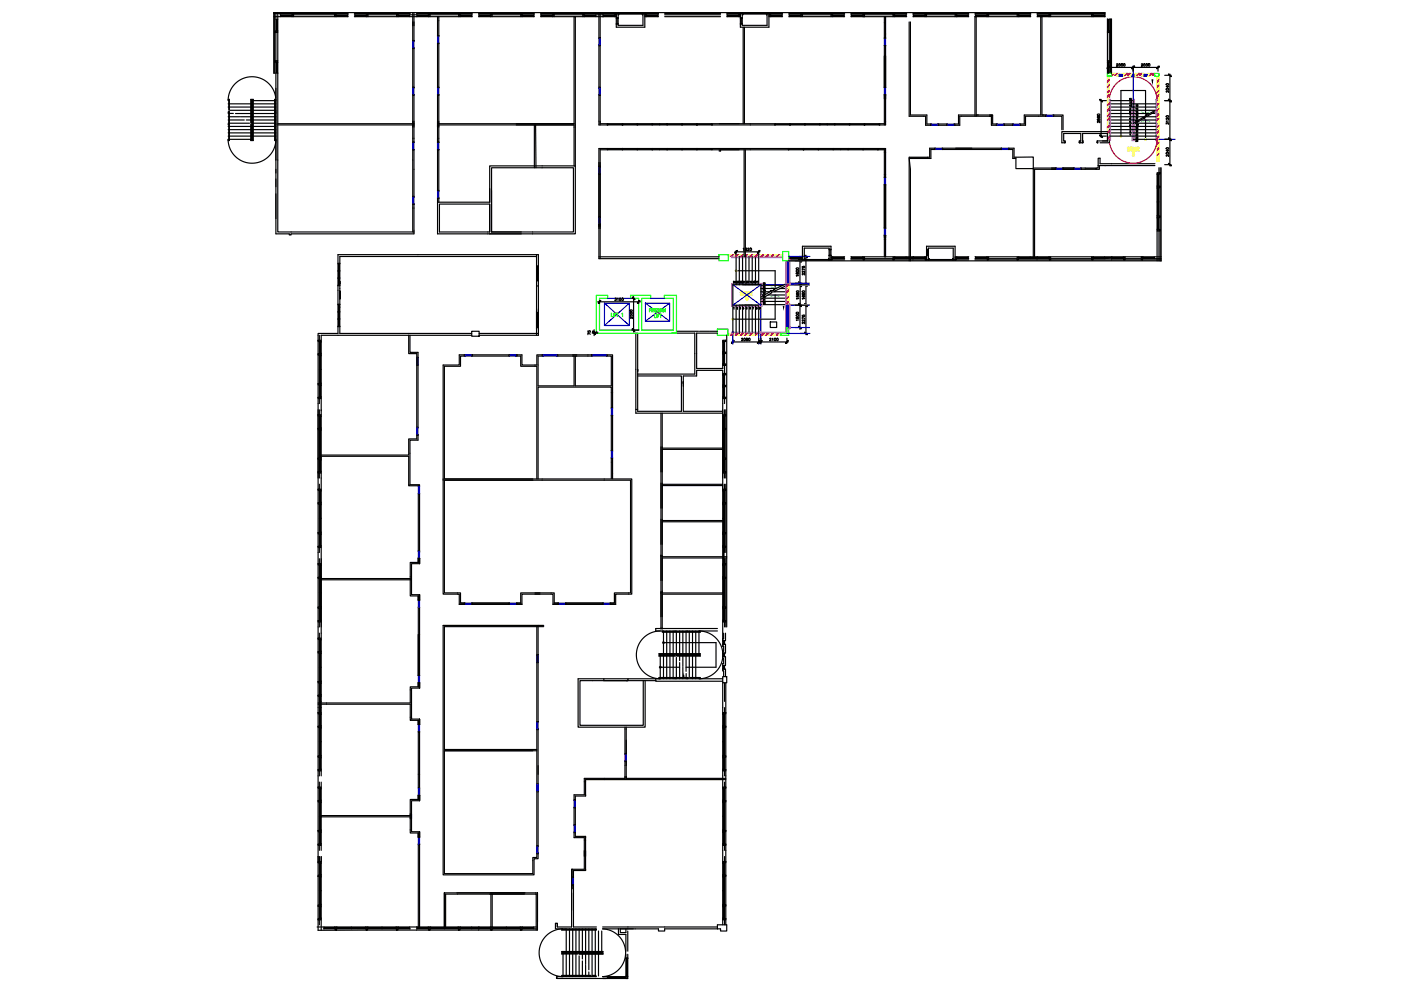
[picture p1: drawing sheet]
<svg xmlns="http://www.w3.org/2000/svg" width="297mm" height="210mm" viewBox="0 0 297 210" stroke-linecap="round" stroke-linejoin="round" font-family="sans-serif">
<defs><g id="words">
<text font-size="3.5" fill="#ff0" x="154.5" y="61.4">24</text>
<g font-size="3.1">
<text x="238.5" y="29.3">2</text>
<text x="238.5" y="27.2">5</text>
<text x="159.1" y="61.4" transform="rotate(-90 159.1 61.4)">21</text>
<text x="159.8" y="61.4" transform="rotate(-90 159.8 61.4)">20</text>
<text x="160.9" y="64.2">12</text>
<text x="160.9" y="62.8">14</text>
<text x="160.9" y="65.6">10</text>
<text x="161.2" y="61.4" transform="rotate(-90 161.2 61.4)">18</text>
<text x="155.2" y="66.7">2</text>
<text x="158" y="66.7">6</text>
</g>
<g font-size="3.1" fill="#ff0">
<text x="239.9" y="30.7">23</text>
<text x="242.4" y="31.4" transform="rotate(-90 242.4 31.4)">24</text>
</g>
<text font-size="2.6" x="240.9" y="23.3" transform="rotate(-90 240.9 23.3)">11</text>
</g></defs>
<!-- layer: LINE -->
<g fill="none" stroke="#000" stroke-width=".25">
<path d="M58 2.7h176.3M58 2.7v12.9M87.5 10.2h.3v.1h-.3zM87.5 8.6h.3v.1h-.3zM87.5 18.5h.3v.1h-.3zM92.8 18.5h.2v.1h-.2zM92.8 9.1h.2v.2h-.2zM92.8 7.5h.2v.2h-.2zM92.8 3.5h.2M127 18.5h.2v.1h-.2zM127 9.6h.2v.1h-.2zM127 8h.2v.1h-.2z"/>
<path d="M187.5 18.5h.3v.1h-.3zM187.5 9.6h.3v.1h-.3zM187.5 8h.3v.1h-.3zM235.7 4v11.6M246.9 16h1.4M247.6 18.2v.4l-.4-.3h.6M247.8 19.2v.4l-.4-.4-.2 .3 .2 .1M248 15.7v19.5M87.5 31.7h.3v.1h-.3zM87.5 30.1h.3v.1h-.3zM87.5 20h.3v.2h-.3zM92.8 20h.2v.2h-.2z"/>
<path d="M92.8 31.7h.2v.1h-.2zM92.8 30.1h.2v.1h-.2zM127 36.8h.2v.1h-.2zM127 35.2h.2v.2h-.2zM127 20h.2v.2h-.2zM128.8 31.5h.1v.3h-.1zM128.8 26.2h.1v.3h-.1zM128.9 31.6h3M128.9 31.8h3M128.9 31.5h3M128.9 26.4h3M128.9 26.2h3"/>
<path d="M128.9 26.5h3M131.9 31.5h.1v.3h-.1zM131.9 26.2h.1v.3h-.1zM132 31.6h3.1M132 31.8h3.1M132 31.5h3.1M132 26.4h3.1M132 26.2h3.1M132 26.5h3.1M135.1 31.5h.1v.3h-.1zM135.1 26.2h.1v.3h-.1zM135.2 31.6h3"/>
<path d="M135.2 31.8h3M135.2 31.5h3M135.2 26.4h3M135.2 26.2h3M135.2 26.5h3M138.2 31.5h.2v.3h-.2zM138.2 26.2h.2v.3h-.2zM138.4 31.6h3M138.4 31.8h3M138.4 31.5h3M138.4 26.4h3M138.4 26.2h3"/>
<path d="M138.4 26.5h3M141.4 31.5h.1v.3h-.1zM141.4 26.2h.1v.3h-.1zM141.5 31.6h3M141.5 31.8h3M141.5 31.5h3M141.5 26.4h3M141.5 26.2h3M141.5 26.5h3M144.5 31.5h.2v.3h-.2zM144.5 26.2h.2v.3h-.2zM144.7 31.6h3"/>
<path d="M144.7 31.8h3M144.7 31.5h3M144.7 26.4h3M144.7 26.2h14.4M144.7 26.5h3M147.7 31.5h.1v.3h-.1zM147.7 26.2h.1v.3h-.1zM147.8 31.6h3.1M147.8 31.8h3.1M147.8 31.5h3.1M147.8 26.4h3.1M147.8 26.5h3.1"/>
<path d="M150.9 31.5h.1v.3h-.1zM150.9 26.2h.1v.3h-.1zM164.3 26.2h.1v.3h-.1zM164.4 26.4h3M164.4 26.2h3M164.4 26.5h3M167.1 31.5h.2v.3h-.2zM167.3 31.6h3M167.3 31.8h3M167.3 31.5h3M167.4 26.2h.2v.3h-.2zM167.6 26.4h3"/>
<path d="M167.6 26.2h3M167.6 26.5h3M170.3 31.5h.1v.3h-.1zM170.4 31.6h3.1M170.4 31.8h3.1M170.4 31.5h3.1M170.6 26.2h.1v.3h-.1zM170.7 26.4h3M170.7 26.2h3M170.7 26.5h3M173.5 31.5h.1v.3h-.1zM173.6 31.6h3"/>
<path d="M173.6 31.8h3M173.6 31.5h3M173.7 26.2h.2v.3h-.2zM173.9 26.4h3M173.9 26.2h3M173.9 26.5h3M176.6 31.5h.1v.3h-.1zM176.7 31.6h3.1M176.7 31.8h3.1M176.7 31.5h3.1M176.9 26.2h.1v.3h-.1zM177 26.4h3.1"/>
<path d="M177 26.2h3.1M177 26.5h3.1M179.8 31.5h.1v.3h-.1zM179.9 31.6h3M179.9 31.8h3M179.9 31.5h3M180.1 26.2h.1v.3h-.1zM180.2 26.4h3M180.2 26.2h3M180.2 26.5h3M182.9 31.5h.2v.3h-.2zM183.1 31.6h3"/>
<path d="M183.1 31.8h3M183.1 31.5h3M183.2 26.2h.2v.3h-.2zM183.4 26.4h3M183.4 26.2h3M183.4 26.5h3M186.2 31.5h-.1l.1 .3M186.4 26.2h.1v.3h-.1zM187.5 39.1h.3v.2h-.3zM187.5 37.5h.3v.2h-.3zM187.5 20h.3v.2h-.3zM187.8 31.5h-1.6v.3h1.3"/>
<path d="M197.3 26.3h.1v.3h-.1zM198.2 31.4h.1v.3h-.1zM198.9 26.3h.1v.3h-.1zM199.7 31.4h.2v.3h-.2zM200.7 26.3h.2v.3h-.2zM202.3 26.3h.1v.3h-.1zM211.2 26.3h.2v.3h-.2zM212.2 31.4h.2v.3h-.2zM212.8 26.3h.2v.3h-.2zM213.8 31.4h.1v.3h-.1zM214.7 26.3h.1v.3h-.1zM216.2 26.3h.2v.3h-.2z"/>
<path d="M221.7 24.4h.1v.2h-.1zM223.3 24.4h.1v.2h-.1zM223.7 35.6h.2v.3h-.2zM225.3 35.6h.2v.3h-.2zM227.6 35.6h.1v.3h-.1zM229.2 35.6h.1v.3h-.1zM232.7 25.2v.3l.2-.1a.18 .18 0 0 1 .1-.2 .18 .18 0 0 1 .2 .2l-.2 .1zM232.7 24.7a.23 .23 0 0 0 .2 .3 .23 .23 0 0 0 .2-.3 .16 .16 0 0 0-.2 .1 .16 .16 0 0 0 .1 .2M233.2 25.7v.3l-.4-.3-.1 .2 .1 .1M233.2 21.3h1.4M233.2 28.9h1.4M233.5 21.1v8"/>
<path d="M234.8 29.8v.1M246.2 35.6v19.8M246.9 29.5h1.4M246.9 21.3h1.4M246.9 34.9h1.4M247.2 26.3v-.3l.3 .2a.18 .18 0 0 1 .2-.1 .18 .18 0 0 1 0 .3M247.6 31.8v.4l-.4-.3h.6M247.8 25.7h-.6l.2 .1M247.8 25v.4l-.4-.4-.2 .2 .2 .1M247.8 32.8v.4l-.4-.4-.2 .2 .2 .1M87.5 41.6h.3v.2h-.3zM87.5 43.2h.3v.1h-.3z"/>
<path d="M87.8 44.1v4.8M92.8 40.4h.2v.1h-.2zM92.8 42h.2v.1h-.2zM127 46h.2v.1h-.2zM127 47.5h.2v.2h-.2zM167.2 55.3h79M187.5 48.3h.3v.1h-.3zM187.5 49.8h.3v.2h-.3zM88.4 77.3h.2v.2h-.2zM88.4 75.8h.2v.1h-.2zM98.4 75.2h.2v.3h-.2zM100 75.2h.1v.3h-.1z"/>
<path d="M107.9 75.2h.1v.3h-.1zM109.5 75.2h.1v.3h-.1zM115 75.2h.1v.3h-.1zM118.1 75.2h.2v.3h-.2zM125.4 75.2h.2v.3h-.2zM128.6 75.2h.1v.3h-.1zM148.3 70.2h2.1M154.1 71.1v61.8M88.4 90.6h.2v.1h-.2zM88.4 92.1h.2v.2h-.2zM129.6 97.1h.3v.1h-.3zM129.6 95.5h.3v.1h-.3z"/>
<path d="M129.6 86.4h.3v.2h-.3zM129.6 88h.3v.1h-.3zM134.8 84.6v2.1M88.7 103h.3v.1h-.3zM88.7 104.6h.3v.1h-.3zM88.7 116.7h.3v.2h-.3zM88.7 118.3h.3v.2h-.3zM88.7 128.7h.3v.2h-.3zM88.7 127.1h.3v.2h-.3zM98.4 127.9h.2v.2h-.2zM100 127.9h.1v.2h-.1zM107.9 127.9h.1v.2h-.1z"/>
<path d="M109.5 127.9h.1v.2h-.1zM113.8 138.8h.3v.1h-.3zM118.3 127.9h.1v.2h-.1zM119.9 127.9h.1v.2h-.1zM127.8 127.9h.1v.2h-.1zM129.3 127.9h.2v.2h-.2zM88.7 155.1h.3v.1h-.3zM88.7 153.5h.3v.2h-.3zM88.7 143.1h.3v.2h-.3zM88.7 144.7h.3v.1h-.3zM113.8 140.4h.3v.1h-.3zM113.8 154.6h.3v.1h-.3z"/>
<path d="M113.8 153h.3v.1h-.3zM122.6 143.9v10.3h14.2v-9.9M125.7 144.3h-2.7v9.5h13.4v-9.5M128 143.9v.4h5.1M132.5 159.8h.3v.1h-.3zM88.7 179h.3v.1h-.3zM88.7 177.4h.3v.1h-.3zM88.7 167h.3v.1h-.3zM88.7 168.6h.3v.1h-.3zM113.8 179.3h.3v.1h-.3zM113.8 166.2h.3v.1h-.3zM113.8 167.7h.3v.2h-.3z"/>
<path d="M121.7 169.6h.3v.1h-.3zM121.7 171.2h.3v.1h-.3zM121.7 174.8h.3v.2h-.3zM121.7 176.4h.3v.1h-.3zM132.5 161.3h.3v.2h-.3zM113.8 180.9h.3v.1h-.3zM121.3 186h.3v.1h-.3zM121.3 187.5h.3v.2h-.3z"/>
<circle cx="247.5" cy="18.9" r=".24"/>
<circle cx="247.5" cy="17.9" r=".24"/>
<circle cx="232.9" cy="24.3" r=".24"/>
<circle cx="247.5" cy="32.5" r=".24"/>
<circle cx="247.5" cy="31.5" r=".24"/>
<circle cx="247.5" cy="24.7" r=".24"/>
</g>
<g fill="none" stroke="#f00" stroke-width=".25">
<path d="M87.6 8.7v1.5M87.6 18.6v1.4M92.9 7.7v1.4M92.9 18.6v1.4M127.1 8.1v1.5M127.1 18.6v1.4M187.6 8.1v1.5M187.6 18.6v1.4M87.6 30.2v1.5M92.9 30.2v1.5M127.1 35.4v1.4M187.6 37.7v1.4"/>
<path d="M197.4 26.4h1.5M198.3 31.6h1.4M200.9 26.4h1.4M211.4 26.4h1.4M212.4 31.6h1.4M214.8 26.4h1.4M221.8 24.5h1.5M223.9 35.8h1.4M227.7 35.8h1.5M87.6 41.8v1.4M92.9 40.5v1.5M127.1 46.1v1.4"/>
<path d="M187.6 48.4v1.4M88.5 75.9v1.4M98.6 75.4h1.4M108 75.4h1.5M115.1 75.4h3M125.6 75.4h3M88.5 90.7v1.4M129.7 86.6v1.4M129.7 95.6v1.5M88.8 103.1v1.5M88.8 116.9v1.4M88.8 127.3v1.4"/>
<path d="M98.6 128h1.4M108 128h1.5M114 138.9v1.5M118.4 128h1.5M127.9 128h1.4M88.8 143.3v1.4M88.8 153.7v1.4M114 153.1v1.5M132.6 159.9v1.4M88.8 167.1v1.5M88.8 177.5v1.5M114 166.3v1.4"/>
<path d="M114 179.4v1.5M121.8 169.7v1.5M121.8 175v1.4M121.5 186.1v1.4"/>
</g>
<g fill="none" stroke="#00f" stroke-width=".25">
<path d="M87.5 8.7v1.5M87.5 18.6v1.4M87.8 8.7v1.5M87.8 18.6v1.4M92.8 7.7v1.4M92.8 18.6v1.4M93 7.7v1.4M93 18.6v1.4M127 8.1v1.5M127 18.6v1.4M127.2 8.1v1.5M127.2 18.6v1.4"/>
<path d="M187.5 8.1v1.5M187.5 18.6v1.4M187.8 8.1v1.5M187.8 18.6v1.4M87.5 30.2v1.5M87.8 30.2v1.5M92.8 30.2v1.5M93 30.2v1.5M127 35.4v1.4M127.2 35.4v1.4M187.5 37.7v1.4M187.8 37.7v1.4"/>
<path d="M197.4 26.3h1.5M197.4 26.6h1.5M198.3 31.4h1.4M198.3 31.7h1.4M200.9 26.3h1.4M200.9 26.6h1.4M211.4 26.3h1.4M211.4 26.6h1.4M212.4 31.4h1.4M212.4 31.7h1.4M214.8 26.3h1.4M214.8 26.6h1.4"/>
<path d="M221.8 24.4h1.5M221.8 24.6h1.5M223.9 35.6h1.4M223.9 35.9h1.4M227.7 35.6h1.5M227.7 35.9h1.5M87.5 41.8v1.4M87.8 41.8v1.4M92.8 40.5v1.5M93 40.5v1.5M127 46.1v1.4M127.2 46.1v1.4"/>
<path d="M187.5 48.4v1.4M187.8 48.4v1.4M88.4 75.9v1.4M88.6 75.9v1.4M98.6 75.5h1.4M98.6 75.2h1.4M108 75.5h1.5M108 75.2h1.5M115.1 75.5h3M115.1 75.2h3M125.6 75.5h3M125.6 75.2h3"/>
<path d="M88.4 90.7v1.4M88.6 90.7v1.4M129.6 86.6v1.4M129.6 95.6v1.5M129.9 86.6v1.4M129.9 95.6v1.5M88.7 103.1v1.5M88.7 116.9v1.4M89 103.1v1.5M89 116.9v1.4M88.7 127.3v1.4M89 127.3v1.4"/>
<path d="M98.6 127.9h1.4M98.6 128.1h1.4M108 127.9h1.5M108 128.1h1.5M113.8 138.9v1.5M114.1 138.9v1.5M118.4 127.9h1.5M118.4 128.1h1.5M127.9 127.9h1.4M127.9 128.1h1.4M88.7 143.3v1.4M88.7 153.7v1.4"/>
<path d="M89 143.3v1.4M89 153.7v1.4M113.8 153.1v1.5M114.1 153.1v1.5M132.5 159.9v1.4M132.8 159.9v1.4M88.7 167.1v1.5M88.7 177.5v1.5M89 167.1v1.5M89 177.5v1.5M113.8 166.3v1.4M113.8 179.4v1.5"/>
<path d="M114.1 166.3v1.4M114.1 179.4v1.5M121.7 169.7v1.5M121.7 175v1.4M122 169.7v1.5M122 175v1.4M121.3 186.1v1.4M121.6 186.1v1.4"/>
</g>
<!-- layer: WALL -->
<g fill="none" stroke="#000" stroke-width=".25">
<path d="M58.2 6.6h.7v.3h-.7zM58.2 12.9h.7v.2h-.7zM58.5 15.6v34h2.8v.2h.4v-.2h26.1v-.4h-28.9v-33.6M58.5 6.9v6M58.9 6.9v6M62 2.9h.2v.6h-.2zM70.9 2.9h.3v.6h-.3zM77.8 2.9h.2v.6h-.2zM84.1 2.9h.3v.6h-.3zM90.9 2.9h.3v.6h-.3zM97.2 2.9h.3v.6h-.3zM104.1 2.9h.2v.6h-.2z"/>
<path d="M110.4 2.9h.3v.6h-.3zM117.2 2.9h.3v.6h-.3zM123.6 2.9h.2v.6h-.2zM130.4 2.9h.3v.6h-.3zM130.7 5.1h.4v.3h5.2v-2.5h.4v2.9h-6zM130.7 2.9h.4v.9h-.4zM131.1 2.9h.1v.2h-.1zM136.2 2.9h.1v.2h-.1zM136.7 2.9h.3v.6h-.3zM156.7 2.9h.3v.6h-.3zM157 5.1h.4v.3h5.2v-2.5h.4v2.9h-6zM157 2.9h.4v.9h-.4z"/>
<path d="M157.4 2.9h.1v.2h-.1zM162.5 2.9h.1v.2h-.1zM163 2.9h.3v.6h-.3zM169.9 2.9h.2v.6h-.2zM176.2 2.9h.2v.6h-.2zM183 2.9h.3v.6h-.3zM189.3 2.9h.3v.6h-.3zM196.2 2.9h.2v.6h-.2zM202.5 2.9h.3v.6h-.3zM209.3 2.9h.3v.6h-.3zM215.7 2.9h.2v.6h-.2zM222.5 2.9h.3v.6h-.3z"/>
<path d="M222.8 3.1h8.6M222.8 3.5h8.6M231.4 2.9h.3v.6h-.3zM234.8 6.6h.7v.3h-.7zM234.8 12.9h.7v.2h-.7zM234.8 6.9v6M235.2 6.9v6M58.5 35.9v.8M58.5 37.9v1.7M103.8 40v2.9M104.2 35.6h17.4v13.6h-17.4zM229.1 30.3h.1"/>
<path d="M234.8 27.9h-9.7v2.4h.7v-.4h-.3v-1.6h3.6v1.6h-.2v.4h.6v-2h5.3v1.6h-2.1v.4h.1M235.2 29.2v1.1h-2M244.9 34.7h-11.7v-1.1h-.4v1.5h12.1M245.3 39.5h.7v.3h-.7zM245.3 36.6h.7v.3h-.7zM245.7 35.6v1M58.5 41.1v5.3M71.7 54h42.4v2.4M92.8 42.9h11v-7.7h18.2v14.4h-29.2zM93.2 43.3h10.6v5.9h-10.6zM103.8 43.3v5.9M104.2 40.4v8.8h6.3"/>
<path d="M113.8 54.4h-41.7l-.1 1.4h-.3M113.8 54v2.4M127 54.8h25.4M127 54.4h25.4M169.9 54.4h.2v.7h-.2zM170.1 52.2h6.1v.7h-.4v-.3h-5.3v2.5h-.4zM170.5 54.8h.2v.3h-.2zM175.7 54.8h.1v.3h-.1zM175.8 54.2h.4v.9h-.4zM176.2 54.4h.2v.7h-.2zM183 54.4h.3v.7h-.3zM189.3 54.4h.3v.7h-.3z"/>
<path d="M196.2 54.4h.2v.7h-.2zM196.4 52.2h6.1v2.9h-.4v-2.5h-5.3v.3h-.4zM196.4 54.2h.4v.9h-.4zM196.8 54.8h.2v.3h-.2zM202 54.8h.1v.3h-.1zM202.5 54.4h.3v.7h-.3zM209.3 54.4h.3v.7h-.3zM215.7 54.4h.2v.7h-.2zM222.5 54.4h.3v.7h-.3zM231.4 54.4h.3v.7h-.3zM238.3 54.4h.3v.7h-.3zM242 54.4h.2v.7h-.2z"/>
<path d="M245.3 48.7h.7v.3h-.7zM245.3 45.8h.7v.3h-.7zM245.3 49v6.3M245.7 49v6.3M67.4 75h.7v.3h-.7zM67.4 72.1h.7v.3h-.7zM67.7 71.1v1M68.6 70.7h3.1v-1.4h.3v1.4h28M71.7 60.6h.3v3.9h-.3zM100 71.1h-31.9v1M101.6 70.7h12.5M101.6 71.1h12.6l-.1-11.6h-.3v11.6"/>
<path d="M113.8 60.6h.3M113.8 69.4h.3M134.8 70.6v13.8M135.2 78.7v-.4v.4M135.2 70.6v16.6h9.3v-7.5h-9.3M142.5 70.6h4.8v8.7h-12.1M143.4 70.2h4.7M150.5 70.2h1.6M152.1 70.6h-4.4v7.5h5.5v-.6M153.2 72.1h.7v.3h-.7zM153.2 79.2h.7v.2h-.7zM153.2 77.2h.7v.3h-.7z"/>
<path d="M153.2 74.7h.7v.2h-.7zM153.2 79.2v-.7h-5.5v1.2h-2.8v7.5h8.3M153.6 77.5v1.7M67.4 90.8h.7v.3h-.7zM67.4 87.9h.7v.3h-.7zM67.4 97.1h.7v.3h-.7zM67.4 84.2h.7v.3h-.7zM67.4 81.4h.7v.2h-.7zM67.7 84.5v1.1M67.7 86.9v1M68.1 84.5v3.4M135.2 86.8h-.4v.8h18.4"/>
<path d="M144.9 81.3v-.4v.4M153.2 90.8h.7v.3h-.7zM153.2 87.9h.7v.3h-.7zM153.2 97.1h.7v.3h-.7zM153.2 84.2h.7v.3h-.7zM153.2 81.7h.7v.3h-.7zM153.2 84.5v1.1M153.2 86.9v1M153.6 84.5v1.1M153.6 86.9v1M67.4 119.5h.7v.3h-.7zM67.4 115.8h.7v.3h-.7z"/>
<path d="M67.4 106.6h.7v.3h-.7zM67.4 103.7h.7v.3h-.7zM67.4 112.9h.7v.3h-.7zM67.4 100h.7v.3h-.7zM67.7 100.3v1.1M67.7 102.7v1M67.7 116.1v1M67.7 118.5v1M68.1 100.3v3.4M68.1 116.1v19.2M153.2 119.5h.7v.3h-.7zM153.2 115.8h.7v.3h-.7z"/>
<path d="M153.2 106.6h.7v.3h-.7zM153.2 103.7h.7v.3h-.7zM153.2 112.9h.7v.3h-.7zM153.2 100h.7v.3h-.7zM153.2 100.3v1.1M153.2 102.7v1M153.2 116.1v3.4M153.6 100.3v1.1M153.6 102.7v1M153.6 116.1v1M153.6 118.5v1M67.4 131.6h.7v.3h-.7z"/>
<path d="M67.4 122.4h.7v.3h-.7zM67.4 128.7h.7v.3h-.7zM67.4 138.2h.7v.3h-.7zM67.4 135.3h.7v.3h-.7zM67.7 131.9v1M67.7 134.2v1.1M153.2 131.6h.7v.3h-.7zM153.2 122.4h.7v.3h-.7zM153.2 128.7h.7v.3h-.7zM153.2 139.2h.6v1.9h-.6v-.4h.2v-1.1h-.2zM153.2 136.6h.6v1.9h-.6v-.4h.2v-1.1h-.2zM153.2 131.9v3.9h.6v-1.6"/>
<path d="M153.4 134.2v1.2h-.2M153.6 131.9v1M67.4 154h.7v.2h-.7zM67.4 151.1h.7v.3h-.7zM67.4 147.4h.7v.3h-.7zM67.4 144.5h.7v.3h-.7zM67.7 147.7v3.4M68.1 147.7v1M68.1 150v1.1M132.8 144.3h6.2M133.2 143.9h5.8M153.2 154h.7v.2h-.7z"/>
<path d="M153.2 151.1h.7v.3h-.7zM153.2 144.8v6.3M153.4 143.5v-1.2h-.2v-.4h.6v1.6M153.6 144.8v3.9M153.6 150v1.1M67.4 179h.7v.2h-.7zM67.4 169.8h.7v.2h-.7zM67.4 166.9h.7v.2h-.7zM67.4 176.1h.7v.2h-.7zM67.4 163.2h.7v.3h-.7zM67.4 160.3h.7v.3h-.7zM67.7 163.5v1"/>
<path d="M67.7 165.8v1.1M67.7 179.2v1.1M68.1 163.5v1M68.1 165.8v1.1M68.1 179.2v1.1M153.2 179h.7v.2h-.7zM153.2 169.8h.7v.2h-.7zM153.2 166.9h.7v.2h-.7zM153.2 176.1h.7v.2h-.7zM153.2 163.2h.7v.3h-.7zM153.2 160.3h.7v.3h-.7zM153.2 163.5v3.4"/>
<path d="M153.2 179.2v3.5M153.6 163.5v1M153.6 165.8v1.1M153.6 179.2v1.1M67.4 182.7h.7v.2h-.7zM67.4 191.9h.7v.2h-.7zM67.4 194.8h.7v.2h-.7zM67.4 185.6h.7v.2h-.7zM67.7 181.6v1.1M67.7 195v1.1M68.1 181.6v1.1M68.1 195v2.2"/>
<path d="M71.1 196.5h.2v.7h-.2zM77.6 196.5h.3v.7h-.3zM84.1 196.5h.3v.7h-.3zM90.9 196.5h.3v.7h-.3zM97 189.3h14.2M97.2 196.5h.3v.7h-.3zM104.1 196.5h.2v.7h-.2zM110.4 196.5h.3v.7h-.3zM117.8 195.8v1.1h8.7M117.8 195.8h.4v.7M121.2 184.3v12.2h-3v-.7h-.4M121.2 189.3v3.7"/>
<path d="M121.6 188.5v8h4.9M127.8 196.9h3.3v1.2h1.6v3.6M127.8 196.5h24.3M132.7 196.9v.8h-1.2v-.8h2.8M133.1 197.4v4.3M134.7 196.9h4.9v.5h1.3v-.5h11.2M153.2 194.8h.7v.2h-.7zM153.2 185.6h.7v.2h-.7zM153.2 182.7h.7v.2h-.7zM153.2 191.9h.7v.2h-.7zM153.2 195v1.1M153.6 181.6v1.1"/>
<path d="M153.6 195v1.1M126.5 207.1h-8.4v.4h10.7v-.4h-1M132.7 202.3v.8h.4v-.8"/>
</g>
<!-- layer: WIN -->
<g fill="none" stroke="#000" stroke-width=".25">
<path d="M58 3.5h4M58.5 4.1h.4M58.5 6.5h.4M58.5 2.7v3.9M58.5 13.1v2.5M58.5 13.3h.4M58.5 15.4h.4M58.9 2.7v3.9M58.9 13.1v2.5M59.4 3.1h2.6M59.5 3.1v.4M61.9 3.1v.4"/>
<path d="M62.2 3.1h8.7M62.2 3.5h8.7M71.2 3.1h2.6M71.2 3.5h2.6M71.3 3.1v.4M73.7 3.1v.4M75.1 3.1h2.7M75.1 3.5h2.7M75.3 3.1v.4M77.6 3.1v.4M78 3.1h6.1M78 3.5h6.1"/>
<path d="M84.4 3.1h6.5M84.4 3.5h6.5M84.5 3.1v.4M86.8 3.1v.4M88.4 3.1v.4M90.8 3.1v.4M91.2 3.1h6M91.2 3.5h6M97.5 3.1h2.6M97.5 3.5h2.6M97.6 3.1v.4M100 3.1v.4"/>
<path d="M101.5 3.1h2.6M101.5 3.5h2.6M101.6 3.1v.4M104 3.1v.4M104.3 3.1h6.1M104.3 3.5h6.1M110.7 3.1h2.6M110.7 3.5h2.6M110.8 3.1v.4M113.2 3.1v.4M114.6 3.1h2.6M114.6 3.5h2.6"/>
<path d="M114.7 3.1v.4M117.1 3.1v.4M117.5 3.1h6.1M117.5 3.5h6.1M123.8 3.1h6.6M123.8 3.5h6.6M124 3.1v.4M126.3 3.1v.4M127.9 3.1v.4M130.3 3.1v.4M130.7 5h.4M130.7 3.9h.4"/>
<path d="M130.7 3.8v1.3M130.9 3.9v1.1M131.1 3.8v1.3M137 3.1h2.6M137 3.5h2.6M137.1 3.1v.4M139.5 3.1v.4M140.9 3.1h11.9M140.9 3.5h11.9M154.1 3.1h2.6M154.1 3.5h2.6M154.2 3.1v.4"/>
<path d="M156.6 3.1v.4M157 5h.4M157 3.9h.4M157 3.8v1.3M157.2 3.9v1.1M157.4 3.8v1.3M163.3 3.1h2.6M163.3 3.5h2.6M163.4 3.1v.4M165.8 3.1v.4M167.2 3.1h2.7M167.2 3.5h2.7"/>
<path d="M167.4 3.1v.4M169.7 3.1v.4M170.1 3.1h6.1M170.1 3.5h6.1M176.4 3.1h2.7M176.4 3.5h2.7M176.6 3.1v.4M179 3.1v.4M180.4 3.1h2.6M180.4 3.5h8.9M180.5 3.1v.4M182.9 3.1v.4"/>
<path d="M183.3 3.1h8.9M189.6 3.5h2.6M189.7 3.1v.4M192.1 3.1v.4M193.5 3.1h2.7M193.5 3.5h2.7M193.7 3.1v.4M196.1 3.1v.4M196.4 3.1h6.1M196.4 3.5h6.1M202.8 3.1h2.6M202.8 3.5h2.6"/>
<path d="M202.9 3.1v.4M205.3 3.1v.4M206.7 3.1h2.6M206.7 3.5h2.6M206.8 3.1v.4M209.2 3.1v.4M209.6 3.1h6.1M209.6 3.5h6.1M215.9 3.1h2.6M215.9 3.5h2.6M216 3.1v.4M218.4 3.1v.4"/>
<path d="M219.9 3.1h2.6M219.9 3.5h2.6M220 3.1v.4M222.4 3.1v.4M231.7 3.1h2.6M231.7 3.5h2.6M231.8 3.1v.4M234.2 3.1v.4M234.8 4.1h.4M234.8 6.5h.4M234.8 13.3h.4M234.8 4v2.6"/>
<path d="M234.8 13.1v2.7M234.8 15.4h.4M235.2 4v2.6M235.2 13.1v2.5M245.3 37h.4M245.3 39.4h.4M245.3 36.9v2.6M245.3 39.8v6M245.3 39.9h.4M245.7 36.9v2.6M245.7 39.8v6M71.7 54v6.6"/>
<path d="M71.7 55.9h.3M71.7 59h.3M71.7 58.9h.3M71.7 57.5h.3M71.7 57.4h.3M72 55.8v4.8M113.8 59.4h.3M113.8 59.5v-3.1h.3v3.1M113.8 58h.3M113.8 57.9h.3M113.8 56.5h.3M167.2 54.8h2.7"/>
<path d="M167.2 54.4h2.7M169.7 54.4v.4M175.8 53h.4M175.8 52.9v1.3M175.8 54.1h.4M176 53v1.1M176.2 52.9v1.3M176.4 54.8h2.7M176.4 54.4h2.7M176.6 54.4v.4M179 54.4v.4M180.4 54.8h2.6"/>
<path d="M180.4 54.4h2.6M180.5 54.4v.4M182.9 54.4v.4M183.3 54.8h6M183.3 54.4h6M189.6 54.8h6.6M189.6 54.4h6.6M189.7 54.4v.4M192.1 54.4v.4M193.7 54.4v.4M196.1 54.4v.4M196.4 53h.4"/>
<path d="M196.4 54.1h.4M196.4 52.9v1.3M196.6 53v1.1M196.8 52.9v1.3M202.8 54.8h2.6M202.8 54.4h2.6M202.9 54.4v.4M205.3 54.4v.4M206.7 54.8h2.6M206.7 54.4h2.6M206.8 54.4v.4M209.2 54.4v.4"/>
<path d="M209.6 54.8h6.1M209.6 54.4h6.1M215.9 54.8h6.6M215.9 54.4h6.6M216 54.4v.4M218.4 54.4v.4M220 54.4v.4M222.4 54.4v.4M222.8 54.8h8.6M222.8 54.4h8.6M231.7 54.8h2.6M231.7 54.4h6.6"/>
<path d="M231.8 54.4v.4M234.2 54.4v.4M235.7 54.8h2.6M235.8 54.4v.4M238.2 54.4v.4M238.6 54.8h3.4M238.6 54.4h7.6M242.2 54.8h4M242.4 54.4v.4M244.7 54.4v.4M245.3 48.6h.4M245.3 46.2h.4"/>
<path d="M245.3 46.1v2.6M245.3 45.7h.4M245.3 42.8h.4M245.7 46.1v2.6M67.7 72.4v2.6M67.7 75.3v6.1M67.7 72.5h.4M67.7 74.9h.4M67.7 75.4h.4M67.7 78.3h.4M68.1 72.4v2.6M68.1 75.3v6.1"/>
<path d="M71.7 64.6h.3M71.7 69.1h.3M71.7 64.5v4.8M71.7 66.1h.3M71.7 66.2h.3M71.7 67.6h.3M71.7 67.7h.3M71.7 60.5h.3M72 64.5v4.8M113.8 69.4v-3.1h.3v3.1M113.8 69.3h.3M113.8 67.9h.3"/>
<path d="M113.8 67.8h.3M113.8 66.4h.3M153.2 72.4v2.3M153.2 74.9v2.3M153.2 79.4v2.3M153.2 72.5h.4M153.2 79.6h.4M153.2 74.5h.4M153.2 77.1h.4M153.2 75.1h.4M153.6 72.4v2.3M153.6 74.9v2.3"/>
<path d="M153.6 79.4v2.3M67.7 88.3h.4M67.7 90.7h.4M67.7 99.9h.4M67.7 97.5h.4M67.7 91.2h.4M67.7 97h.4M67.7 81.6v2.6M67.7 88.2v2.6M67.7 91.1v6M67.7 97.4v2.6M67.7 84.1h.4"/>
<path d="M67.7 81.7h.4M67.7 81.2h.4M68.1 81.6v2.6M68.1 88.2v2.6M68.1 91.1v6M68.1 97.4v2.6M153.2 82v2.2M153.2 85.6v21M153.2 88.3h.4M153.2 90.7h.4M153.2 99.9h.4M153.2 97.5h.4"/>
<path d="M153.2 91.2h.4M153.2 97h.4M153.2 94.1h.4M153.2 84.1h.4M153.2 82.1h.4M153.2 81.6h.4M153.6 82v2.2M153.6 88.2v2.6M153.6 91.1v6M153.6 97.4v2.6M67.7 119.9h.4M67.7 104.1h.4"/>
<path d="M67.7 106.5h.4M67.7 115.7h.4M67.7 113.3h.4M67.7 107h.4M67.7 112.8h.4M67.7 109.9h.4M67.7 104v2.6M67.7 106.9v6M67.7 113.2v2.6M67.7 119.8v2.6M68.1 104v2.6M68.1 106.9v6"/>
<path d="M68.1 113.2v2.6M68.1 119.8v2.6M153.2 106.9v6M153.2 113.2v2.6M153.2 119.8v2.6M153.2 119.9h.4M153.2 104.1h.4M153.2 106.5h.4M153.2 115.7h.4M153.2 113.3h.4M153.2 107h.4M153.2 112.8h.4"/>
<path d="M153.2 109.9h.4M153.6 104v2.6M153.6 106.9v6M153.6 113.2v2.6M153.6 119.8v2.6M67.7 122.3h.4M67.7 131.5h.4M67.7 129.1h.4M67.7 122.8h.4M67.7 128.6h.4M67.7 125.7h.4M67.7 122.7v6"/>
<path d="M67.7 129v2.6M67.7 135.6v2.6M67.7 138.5v6M67.7 135.7h.4M67.7 138.1h.4M67.7 138.6h.4M68.1 122.7v6M68.1 129v2.6M68.1 135.6v2.6M68.1 138.5v6M153.2 122.7v6M153.2 129v2.6"/>
<path d="M153.2 122.3h.4M153.2 131.5h.4M153.2 129.1h.4M153.2 122.8h.4M153.2 128.6h.4M153.2 125.7h.4M153.2 137h.2M153.2 136.5h.4M153.6 122.7v6M153.6 129v2.6M67.7 151.5h.4M67.7 153.8h.4"/>
<path d="M67.7 154.4h.4M67.7 157.3h.4M67.7 144.8v2.6M67.7 151.4v2.6M67.7 154.2v6.1M67.7 147.3h.4M67.7 144.9h.4M67.7 144.4h.4M67.7 141.5h.4M68.1 144.8v2.6M68.1 151.4v2.6M68.1 154.2v6.1"/>
<path d="M153.2 151.4v2.6M153.2 154.2v6.1M153.2 151.5h.4M153.2 153.8h.4M153.2 154.4h.4M153.2 157.3h.4M153.2 141.2h.4M153.6 151.4v2.6M153.6 154.2v6.1M67.7 167.3h.4M67.7 169.6h.4M67.7 178.8h.4"/>
<path d="M67.7 176.5h.4M67.7 170.2h.4M67.7 176h.4M67.7 173.1h.4M67.7 163.1h.4M67.7 160.7h.4M67.7 160.2h.4M67.7 160.6v2.6M67.7 167.1v2.7M67.7 170v6.1M67.7 176.3v2.7M68.1 160.6v2.6"/>
<path d="M68.1 167.1v2.7M68.1 170v6.1M68.1 176.3v2.7M153.2 160.6v2.6M153.2 167.1v2.7M153.2 170v6.1M153.2 176.3v2.7M153.2 167.3h.4M153.2 169.6h.4M153.2 178.8h.4M153.2 176.5h.4M153.2 170.2h.4"/>
<path d="M153.2 176h.4M153.2 173.1h.4M153.2 163.1h.4M153.2 160.7h.4M153.2 160.2h.4M153.6 160.6v2.6M153.6 167.1v2.7M153.6 170v6.1M153.6 176.3v2.7M67.2 196.5h3.9M67.7 183.1h.4M67.7 185.4h.4"/>
<path d="M67.7 194.6h.4M67.7 192.3h.4M67.7 186h.4M67.7 191.7h.4M67.7 188.8h.4M67.7 182.9v2.7M67.7 185.8v6.1M67.7 192.1v2.7M68.1 182.9v2.7M68.1 185.8v6.1M68.1 192.1v2.7M68.6 196.9h2.5"/>
<path d="M68.7 196.5v.4M70.9 196.5v.4M71.3 196.5h6.3M71.3 196.9h6.3M71.5 196.5v.4M74.5 196.5v.4M77.5 196.5v.4M77.9 196.5h6.2M77.9 196.9h6.2M78 196.5v.4M81 196.5v.4M84 196.5v.4"/>
<path d="M84.4 196.5h6.5M84.4 196.9h2.6M84.5 196.5v.4M86.8 196.5v.4M88.3 196.9h2.6M88.4 196.5v.4M90.8 196.5v.4M91.2 196.5h6M91.2 196.9h6M91.3 196.5v.4M94.2 196.5v.4M97.1 196.5v.4"/>
<path d="M97.5 196.5h6.6M97.5 196.9h6.6M97.6 196.5v.4M100 196.5v.4M101.6 196.5v.4M104 196.5v.4M104.3 196.5h6.1M104.3 196.9h6.1M104.5 196.5v.4M107.4 196.5v.4M110.3 196.5v.4M110.7 196.5h3"/>
<path d="M110.7 196.9h3M110.8 196.5v.4M113.2 196.5v.4M153.2 183.1h.4M153.2 185.4h.4M153.2 194.6h.4M153.2 192.3h.4M153.2 182.9v2.7M153.2 185.8v6.1M153.2 192.1v2.7M153.2 186h.4M153.2 191.7h.4"/>
<path d="M153.2 188.8h.4M153.6 182.9v2.7M153.6 185.8v6.1M153.6 192.1v2.7M118 207.1v.4M128.8 207.5h4.3M128.8 207.1h3.9M128.9 207.1v.4M132.7 207.1h.4v.4h-.4zM132.7 203.2h.4M132.7 207h.4M132.7 203.1v4"/>
<path d="M133.1 203.1v4"/>
</g>
<!-- layer: 0 -->
<g fill="none" stroke="#000" stroke-width=".25">
<path d="M58 2.9h15.8M58.2 2.7v12.9M75.1 2.9h11.9M88.3 2.9h11.8M101.5 2.9h11.8M114.6 2.9h25M131.2 3h5M140.9 2.9h11.9M154.1 2.9h11.8M157.5 3h5M167.2 2.9h11.9M180.4 2.9h11.8"/>
<path d="M193.5 2.9h11.9M206.7 2.9h11.8M206.7 3.5h.3M219.9 2.9h14.4M220.7 3.5h.2M235.5 4v11.6M196.2 24.6v2M196.5 24.4v1.9M197.1 31.4v1.9M197.4 31.7v1.9M202.6 31.4h9.8M203.2 24.4v1.9"/>
<path d="M203.5 24.6v2M210.2 24.4v2.2M210.5 24.4v1.9M213.8 31.4h1.2v1.9M214.7 31.7v1.9M217.2 24.4v1.9M217.4 24.6v2M246 35.6v19.7M164.3 57.4v3.8M167.2 55.1h11.9M170.7 55h5M180.4 55.1h25"/>
<path d="M197 55h5M206.7 55.1h39.5M67.4 71.1v126.1h46.6M164.3 62.5v5.2M168.5 60.5h1.4M168.5 64.6h1.4M168.9 62.7v.3h.2a.19 .19 0 0 1 0-.3 .19 .19 0 0 1 .3 0 .19 .19 0 0 1-.1 .3M168.9 62.2a.23 .23 0 0 0 .2 .3 .23 .23 0 0 0 .2-.3 .16 .16 0 0 0-.2 .1 .16 .16 0 0 0 .1 .2M169.4 63.3h-.5l.1 .1M169.7 60.2v4.7M153.9 86.9v14.5M153.9 102.7v14.4"/>
<path d="M153.9 118.5v14.4M68.1 122.7v.2M153.9 144.8v51.3M121.7 177.6h2.2v6.7h-2.6M122 177.3h2.1v7.3h-2.5M123.9 165.8v2.7h-2.2M124.1 165.8v3h-2.1M124.1 168.5v.3M124.1 177.3v.3M132.5 162.3v2.7M132.8 162.3v2.7M124.1 184.3v.3"/>
<circle cx="169.1" cy="61.8" r=".24"/>
</g>
<!-- layer: WIN -->
<g fill="#000" stroke="#000" stroke-width=".21">
<path d="M58.7 4.1v2.4zM58.7 4.1v2.4z"/>
<path d="M58.7 13.3v2.1zM58.7 13.3v2.1z"/>
<path d="M59.5 3.3h2.4zM59.5 3.3h2.4z"/>
<path d="M71.3 3.3h2.4zM71.3 3.3h2.4z"/>
<path d="M75.3 3.3h2.3zM75.3 3.3h2.3z"/>
<path d="M84.5 3.3h2.3zM84.5 3.3h2.3z"/>
<path d="M88.4 3.3h2.4zM88.4 3.3h2.4z"/>
<path d="M97.6 3.3h2.4zM97.6 3.3h2.4z"/>
<path d="M101.6 3.3h2.4zM101.6 3.3h2.4z"/>
<path d="M110.8 3.3h2.4zM110.8 3.3h2.4z"/>
<path d="M114.7 3.3h2.4zM114.7 3.3h2.4z"/>
<path d="M124 3.3h2.3zM124 3.3h2.3z"/>
<path d="M127.9 3.3h2.4zM127.9 3.3h2.4z"/>
<path d="M137.1 3.3h2.4zM137.1 3.3h2.4z"/>
<path d="M154.2 3.3h2.4zM154.2 3.3h2.4z"/>
<path d="M163.4 3.3h2.4zM163.4 3.3h2.4z"/>
<path d="M167.4 3.3h2.3zM167.4 3.3h2.3z"/>
<path d="M176.6 3.3h2.4zM176.6 3.3h2.4z"/>
<path d="M180.5 3.3h2.4zM180.5 3.3h2.4z"/>
<path d="M189.7 3.3h2.4zM189.7 3.3h2.4z"/>
<path d="M193.7 3.3h2.4zM193.7 3.3h2.4z"/>
<path d="M202.9 3.3h2.4zM202.9 3.3h2.4z"/>
<path d="M206.8 3.3h2.4zM206.8 3.3h2.4z"/>
<path d="M216 3.3h2.4zM216 3.3h2.4z"/>
<path d="M220 3.3h2.4zM220 3.3h2.4z"/>
<path d="M231.8 3.3h2.4zM231.8 3.3h2.4z"/>
<path d="M235 4.1v2.4zM235 4.1v2.4z"/>
<path d="M235 13.3v2.1zM235 13.3v2.1z"/>
<path d="M245.5 37v2.4zM245.5 37v2.4z"/>
<path d="M71.8 55.9l.1 1.5zM71.8 55.9l.1 1.5z"/>
<path d="M71.8 59l.1 1.5zM71.8 59l.1 1.5z"/>
<path d="M71.8 57.5l.1 1.4zM71.8 57.5l.1 1.4z"/>
<path d="M113.9 58l.1 1.4zM113.9 58l.1 1.4z"/>
<path d="M113.9 56.5l.1 1.4zM113.9 56.5l.1 1.4z"/>
<path d="M167.4 54.7l2.3-.1zM167.4 54.6h2.3z"/>
<path d="M176.6 54.6h2.4zM176.6 54.7l2.4-.1z"/>
<path d="M180.5 54.7l2.4-.1zM180.5 54.6h2.4z"/>
<path d="M189.7 54.6h2.4zM189.7 54.7l2.4-.1z"/>
<path d="M189.7 54.6h4zM189.7 54.7l4-.1z"/>
<path d="M189.7 54.6h4zM189.7 54.7l4-.1z"/>
<path d="M189.7 54.6h4zM189.7 54.7l4-.1z"/>
<path d="M193.7 54.7l2.4-.1zM193.7 54.6h2.4z"/>
<path d="M202.9 54.6h2.4zM202.9 54.7l2.4-.1z"/>
<path d="M206.8 54.7l2.4-.1zM206.8 54.6h2.4z"/>
<path d="M216 54.6h4zM216 54.7l4-.1z"/>
<path d="M220 54.7l2.4-.1zM220 54.6h2.4z"/>
<path d="M231.8 54.6h2.4zM231.8 54.7l2.4-.1zM234.2 54.6h1.6zM234.2 54.7l1.6-.1z"/>
<path d="M235.8 54.7l2.4-.1zM235.8 54.6h2.4z"/>
<path d="M242.4 54.7l2.3-.1zM242.4 54.6h2.3z"/>
<path d="M245.5 39.9v5.8zM245.5 39.9v5.8z"/>
<path d="M245.5 46.2v2.4zM245.5 46.2v2.4z"/>
<path d="M67.9 72.5v2.4zM67.9 72.5v2.4z"/>
<path d="M71.8 67.7l.1 1.4zM71.8 67.7l.1 1.4z"/>
<path d="M71.8 64.6l.1 1.5zM71.8 64.6l.1 1.5z"/>
<path d="M71.8 66.2l.1 1.4zM71.8 66.2l.1 1.4z"/>
<path d="M72 61.7l.1 1.7zM72 61.7l.1 1.7z"/>
<path d="M113.9 67.9l.1 1.4zM113.9 67.9l.1 1.4z"/>
<path d="M113.9 66.4l.1 1.4zM113.9 66.4l.1 1.4z"/>
<path d="M153.4 72.5v2zM153.4 72.5v2z"/>
<path d="M153.4 75.1v2zM153.4 75.1v2z"/>
<path d="M67.9 91.2v5.8zM67.9 91.2v5.8z"/>
<path d="M67.9 88.3v2.4zM67.9 88.3v2.4z"/>
<path d="M67.9 75.4v5.8zM67.9 75.4v5.8z"/>
<path d="M67.9 97.5v2.4zM67.9 97.5v2.4z"/>
<path d="M67.9 81.7v2.4zM67.9 81.7v2.4z"/>
<path d="M153.4 91.2v5.8zM153.4 91.2v5.8z"/>
<path d="M153.4 88.3v2.4zM153.4 88.3v2.4z"/>
<path d="M153.4 79.6v2zM153.4 79.6v2z"/>
<path d="M153.4 97.5v2.4zM153.4 97.5v2.4z"/>
<path d="M153.4 82.1v2zM153.4 82.1v2z"/>
<path d="M67.9 107v5.8zM67.9 107v5.8z"/>
<path d="M67.9 104.1v2.4zM67.9 104.1v2.4z"/>
<path d="M67.9 113.3v2.4zM67.9 113.3v2.4z"/>
<path d="M153.4 107v5.8zM153.4 107v5.8z"/>
<path d="M153.4 104.1v2.4zM153.4 104.1v2.4z"/>
<path d="M153.4 113.3v6.6zM153.4 113.3v6.6z"/>
<path d="M67.9 122.8v5.8zM67.9 122.8v5.8z"/>
<path d="M67.9 119.9v2.4zM67.9 119.9v2.4z"/>
<path d="M67.9 135.7v2.4zM67.9 135.7v2.4z"/>
<path d="M67.9 129.1v2.4zM67.9 129.1v2.4z"/>
<path d="M153.4 122.8v5.8zM153.4 122.8v5.8z"/>
<path d="M153.4 119.9v2.4zM153.4 119.9v2.4z"/>
<path d="M153.4 129.1v2.4zM153.4 129.1v2.4z"/>
<path d="M153.4 138.6v.5zM153.4 138.6v.5z"/>
<path d="M153.4 135.9v.6zM153.4 135.9v.6z"/>
<path d="M67.9 151.5v2.3zM67.9 151.5v2.3z"/>
<path d="M67.9 138.6v5.8zM67.9 138.6v5.8z"/>
<path d="M67.9 144.9v6.6zM67.9 144.9v6.6z"/>
<path d="M153.4 151.5v2.3zM153.4 151.5v2.3z"/>
<path d="M153.4 141.2v.6zM153.4 141.2v.6z"/>
<path d="M67.9 170.2v5.8zM67.9 170.2v5.8z"/>
<path d="M67.9 167.3v2.3zM67.9 167.3v2.3z"/>
<path d="M67.9 154.4v5.8zM67.9 154.4v5.8z"/>
<path d="M67.9 176.5v2.3zM67.9 176.5v2.3z"/>
<path d="M67.9 160.7v2.4zM67.9 160.7v2.4z"/>
<path d="M153.4 170.2v5.8zM153.4 170.2v5.8z"/>
<path d="M153.4 167.3v2.3zM153.4 167.3v2.3z"/>
<path d="M153.4 154.4v5.8zM153.4 154.4v5.8z"/>
<path d="M153.4 176.5v2.3zM153.4 176.5v2.3z"/>
<path d="M153.4 160.7v2.4zM153.4 160.7v2.4z"/>
<path d="M67.9 183.1v2.3zM67.9 183.1v2.3z"/>
<path d="M67.9 186v5.7zM67.9 186v5.7z"/>
<path d="M67.9 192.3v2.3zM67.9 192.3v2.3z"/>
<path d="M68.7 196.8l2.2-.1zM68.7 196.7h2.2z"/>
<path d="M71.5 196.7h6zM71.5 196.8l6-.1z"/>
<path d="M78 196.8l6-.1zM78 196.7h6z"/>
<path d="M84.5 196.7h2.3zM84.5 196.8l2.3-.1z"/>
<path d="M88.4 196.8l2.4-.1zM88.4 196.7h2.4z"/>
<path d="M91.3 196.8l5.8-.1zM91.3 196.7h5.8z"/>
<path d="M97.6 196.7h4zM97.6 196.8l4-.1z"/>
<path d="M101.6 196.8l2.4-.1zM101.6 196.7h2.4z"/>
<path d="M104.5 196.8l5.8-.1zM104.5 196.7h5.8z"/>
<path d="M110.8 196.7h2.4zM110.8 196.8l2.4-.1z"/>
<path d="M153.4 186v5.7zM153.4 186v5.7z"/>
<path d="M153.4 183.1v2.3zM153.4 183.1v2.3z"/>
<path d="M153.4 192.3v2.3zM153.4 192.3v2.3z"/>
<path d="M128.9 207.3h3.8zM128.9 207.3h3.8z"/>
<path d="M132.9 203.2v3.8zM132.9 203.2v3.8z"/>
</g>
<!-- layer: partition -->
<g fill="none" stroke="#000" stroke-width=".25">
<path d="M87.5 4.6v.8M87.8 4.6v.8M92.8 3.5v.9M93 3.5v.9M157.6 5.8v20.4M157.8 5.8v20.4M187.5 4.8v-1.3h.3v3.7M192.8 4.6v20h3.4M193 4.6v19.8h3.5M206.7 3.5v21.1M207 3.5v21.1M220.7 3.5v20.9h-3.5"/>
<path d="M220.9 3.5v20.9h.9M92.8 25.7v1.2M92.8 29.3v11.2M93 25.7v.5M93 26.5v.4M93 29.3v.9M93 31.7v8.8M121.7 26.2v-22.7h.3v23.4M121.7 26.5v.4M127 25.7v.8M127 31.5v23.3M127.2 25.7v.8"/>
<path d="M127.2 31.5v23.3M152.5 31.8v.3M157.8 31.8v22.6M158 31.8v22.6M187.5 31.5v5.5h.3v-5.5M187.5 21v5.5M187.8 25.7v.8M196.2 26.6h1.2M196.5 26.3h.9M196.7 33.3h.4M196.7 33.6h.7M197.1 31.4h1.2"/>
<path d="M197.4 31.7h.9M198.9 26.6h2M198.9 26.3h2M199.7 31.7h12.7M199.7 31.4h6.3M202.3 26.6h1.2M202.3 26.3h.9M203.2 24.4h3.5M203.5 24.6h6.7M207.4 24.4h-.4h3.5M209.8 24.4h.4M210.2 26.6h1.2"/>
<path d="M210.5 26.3h.9M212.8 26.6h2M212.8 26.3h2M213.8 31.7h.9M215 33.3h4.1v2.4h-3.7v-2.1h-.7M216.2 26.6h1.2M216.2 26.3h1M217.4 24.6h4.4M223.3 24.6h1.8v2.9M223.3 24.4h2.1v3.1M223.9 35.6h-4.8v18.8M223.9 35.9h-4.6v18.5"/>
<path d="M225.3 35.6h2.4M225.3 35.9h2.4M229.2 35.6h3.2v.3h-3.2M232.8 35.1v.5h-.4M233.1 35.1v.8h-.7M87.8 48.9v.3M92.8 42v.9M93 42v.9M187.5 50.8v3.6h.3v-3.6M187.5 49.8v.5M187.8 49.8v.5M192.8 55.3v-22h3.9v.3h-3.9l.2 2.3v19.4"/>
<path d="M68.6 70.7h-1.2v.4M86.7 71.1v3.9h1.7v15.6M86.9 71.1v3.6h1.7v15.9M98.6 75.2h-1.2v2.2h-3.4v24.4M98.6 75.5h-1v2.2h-3.4v23.9h35.4v-4.4M100 75.2h8M100 75.5h8M109.5 75.5h.9v2.2h3.4v23.9M109.5 75.2h1.2v2.2h3.1v-2.2h1.3M115.1 75.5h-1v6.3h7.6v-6.3M118.1 75.2h7.5M118.1 75.5h7.5"/>
<path d="M122.3 75.5h-.3v6.3h7.6v-6.3h-1M128.6 75.2h1.3v11.2M68.1 96.7h18.6v6.3h2M88.4 92.1v1h-1.7v3.4h-18.6M88.6 92.1v1.2h-1.7v9.5h2v.2M129.6 86.4v-4.3h-15.5v19.5M129.6 88.1v7.4M129.9 97.2v4.4h4v24.4h-3.4v2.1h-1.2M129.9 88v7.5M140.4 87.6v45.8M140.4 95h12.8M140.4 95.3h12.8"/>
<path d="M88.7 118.3v.9h-1.7v3.5M88.7 104.7v12.2M89 118.3v1.2h-1.8v3.4M89 104.7v12.4M94 101.6v24.4h3.4v2.1h1.2M94.2 101.8h39.5v23.9h-3.4v2.2h-1h1M94.2 101.6h18.8M113 101.8h-18.8v23.9h3.4v2.2h1h-1M140.1 117.8v.1M140.4 102.7h12.8M140.4 103h12.8M140.4 110.4h12.8"/>
<path d="M140.4 110.6h12.8M140.4 118h13.7M154.1 118.3h-13.7v4.8M68.1 122.7h18.9M68.1 122.9h19.1M87 122.7v3.7h1.7v.9M87.2 122.9v3.2h1.8v1.2M88.7 134.6v8.7v-8.7M88.7 128.9v5.7M89 128.9v14.4M100 128.1h8M100 127.9h8"/>
<path d="M109.5 127.9h.9v-2.2h7.1v2.2h.9M109.5 128.1h1.2v-2.1h6.5v2.1h1.2M113.4 125.7h1.1M113.4 126h1.1M113.8 132.6v20.5M114.1 132.6v20.5M115.3 132.9h-21.1v26h19.6M115.3 132.6h-21.3v52.9h19.2v-3.4h.9v-1.2M119.9 128.1h8M119.9 127.9h8M140.1 125.5v.3M140.1 133.1v.3"/>
<path d="M140.4 125.7h12.8M153.2 126h-12.8v4.8M67.4 149.3h19.6v3.4h1.7v1M68.1 148.7v1.3M87.2 152.1v.4h1.8v1.2M88.7 144.7v.9h-1.7v3.4h-19.6M88.7 155.1v11.9M89 144.7v1.2h-1.8v6.6M89 155.1v14.7h-1.8v6.5h1.8v1.2M94.2 159.2h18.8M113.8 159.2h-19.6v26h18.8v-3.4h.8v-.9M113.8 154.6v11.7"/>
<path d="M114.1 154.6v24.8M122.6 143.9h10.6v.4h-7.5M132.8 154.2v.4M132.8 156.9v3M68.1 173.2h18.9v.4M87 172.5v.4h-18.9M87.2 172.5v1.1M88.7 168.6v.9h-1.7v7.1h1.7v.9M88.7 178.9v17.6M89 178.9v17.6M113.8 167.9v11.5M121.7 168.5v1.2"/>
<path d="M121.7 171.2v3.8M121.7 176.4v1.2M122 168.8v.9M122 171.2v3.8M122 176.4v.9M123.9 165h8.6M124.1 165.3h29.8M132.8 164.6v.4h21.1M132.8 161.3v1M94.2 196.5v-7.2v7.2M94.2 189.3h19.8M94.2 189.6h17"/>
<path d="M94.5 189.6v6.9M104.1 189.6v6.9M113.7 189.6v7.6M114 189.6h-9.7v6.9M114 195.4v-6.1v7.9M121.2 184.3h.1v1.8M121.3 187.5v1M121.6 184.6v1.5M121.6 187.5v1M131.1 196.9h3.6"/>
</g>
<!-- layer: T50 -->
<path d="M240.5 32.3h-.4v.3a.25 .25 0 0 1 .4 0 .25 .25 0 0 1-.1 .4 .25 .25 0 0 1-.3-.1M158.6 63l-.1-.1a.38 .38 0 0 0-.3 .4 .38 .38 0 0 0 .3 .3 .23 .23 0 0 0 .1-.4 .23 .23 0 0 0-.4 .2M158.7 61.8v.8M159 62.2h.4v-.3l-.4-.1v.8M159.2 62.2l.2 .4" fill="none" stroke="#ff0" stroke-width=".25"/>
<!-- layer: WALL -->
<g fill="none" stroke="#ff0" stroke-width=".25">
<path d="M234.8 15.8v14M235.2 16.2v13.6M235.7 15.6h1.5v.6h-.4v-.2h-1.1M238 15.6h1.9v.6h-.4v-.2h-1.1v.2h-.4zM240.7 15.6h1.8v.6h-.4v-.2h-1.1v.2h-.3zM244.8 15.6h-1.5v.6h.4v-.2h1.1M245.3 16.2v18.1M245.7 15.8v18.5M154.4 54h11.5M154.4 54.4h11.5M154.3 70.7h11.3M154.3 71.1h11.3"/>
<path d="M166.8 60h.4v4.7h-.4z"/>
</g>
<!-- layer: stair -->
<g fill="none" stroke="#000" stroke-width=".25">
<path d="M48.4 29.5a5.1 5.1 0 0 0 5 5.1 5.1 5.1 0 0 0 5.1-5.1M48.4 21.2h.1v2M48.4 24h1.1M48.4 22.7h.1M48.4 22h.1M48.4 26.1h.1M48.4 26.8h.1M48.4 27.5h.1M48.4 28.2h.1M48.4 24.8h.1M48.4 25.4h.1M48.4 28.9h.1"/>
<path d="M48.4 29.5h.1M48.4 21.1h.2v2.2M48.4 23.7h.1M48.4 23.9h.1M48.4 26.3h.1M48.4 26.5h.1M48.5 23.5v6.2h-.1M48.6 22.7h4.6M48.6 22h4.6M48.6 26.1h4.3M48.6 26.8h4.6M48.6 27.5h4.6"/>
<path d="M48.6 28.2h4.6M48.6 24.8h2.2M48.6 25.4h3.2M48.6 28.9h4.6M48.6 29.5h4.6M48.6 23.6v6.2h-.2M48.7 23.4h4.5M49.9 24.1h3.3M51 24.8h2.2M52.2 25.4h1M53.2 26v-4.9h.5v8.7h-.5v-3.5M53.3 22.7h.3"/>
<path d="M53.3 22h.3M53.3 26.8h.3M53.3 27.5h.3M53.3 28.2h.1M53.3 24.8h.3M53.3 25.4h.3M53.3 28.9h.3M53.3 26.1v-4.9h.3v8.5h-.3v-3.3M53.4 24.1h-.1h.3M53.4 23.4h-.1h.3M53.6 21.3h-.2v8.2h-.1M53.7 24.1h4.5"/>
<path d="M53.7 23.4h4.5M53.7 22.7h4.5M53.7 22h4.5M53.7 26.1h4.5M53.7 26.8h4.5M53.7 27.5h4.5M53.7 28.2h4.5M53.7 24.8h4.5M53.7 25.4h4.5M53.7 28.9h4.5M53.7 21.3h4.5M58.4 24.1h.1"/>
<path d="M58.4 23.4h.1M58.4 22.7h.1M58.4 22h.1M58.4 26.1h.1M58.4 26.8h.1M58.4 27.5h.1M58.4 28.2h.1M58.4 24.8h.1M58.4 25.4h.1M58.4 28.9h.1M58.4 21.3h.1M58.4 23.7h.1"/>
<path d="M58.4 23.9h.1M58.4 26.3h.1M58.4 26.5h.1M58.5 20.7a5.1 5.1 0 0 0-5.4-4.4 5.1 5.1 0 0 0-4.7 5M58.5 21.1h-.3v8.7h.3M58.5 21.2h-.1v8.5h.1M235.2 24.1h.1M235.2 23.4h.1M235.2 22.7h.1M235.2 22h.1M235.2 26.1h.1M235.2 26.8h.1"/>
<path d="M235.2 27.5h.1M235.2 28.2h.1M235.2 24.8h.1M235.2 25.4h.1M235.2 28.9h.1M235.5 24.1h4.5M235.5 23.4h4.5M235.5 22.7h4.5M235.5 22h4.5M235.5 26.1h4.5M235.5 26.8h4.5M235.5 27.5h4.5"/>
<path d="M235.5 28.2h4.5M235.5 24.8h4.5M235.5 25.4h4.5M235.5 28.9h4.5M235.5 21.3h4.5M240.3 21.3v8.2M240.5 24.1h3.3M240.5 23.4h4.5M240.5 22.7h4.6M240.5 22h4.6M240.5 26.8h4.6M240.5 27.5h4.6"/>
<path d="M240.5 28.2h4.6M240.5 24.8h2.2M240.5 28.9h4.6M240.5 29.5h4.6M240.8 26.1h4.3M241.9 25.4h3.2M242.9 24.8h2.2M242.9 24.1v-4.9h-5.2v9.7M242.9 25.4v4.1M244.2 24h1.1M245.2 22.7h.1M245.2 22h.1"/>
<path d="M245.2 26.1h.1M245.2 26.8h.1M245.2 27.5h.1M245.2 28.2h.1M245.2 24.8h.1M245.2 25.4h.1M245.2 28.9h.1M245.2 29.5h.1M245.3 23.4l-2.2 1.3-.1-.2-.4 .7-.1-.2-2.2 1.5M245.3 23.2l-2.2 1.3-.1-.2-.4 .7-.1-.2-2.2 1.4M155.5 59.7h.2l-.2 .3h.2M156.1 57.4h8.2"/>
<path d="M156.1 54.4v.1M156.1 54.6v5.5M156.8 54.4v.1M156.8 54.6v5.5M157.4 54.4v.1M157.4 54.6v5.5M158.1 54.4v.1M158.1 54.6v5.5M158.8 54.4v.1M158.8 54.6v5.5M159.5 54.4v.1M159.5 54.6v5.5"/>
<path d="M160.2 54.4v.1M160.2 54.6v5.5M160.9 54.4v.1M160.9 54.6v5.5M155.4 64.7h5.5M155.4 67.7h8.9M155.4 65v5.4M155.4 70.6v.1M156.1 65v5.4M156.1 70.6v.1M156.8 64.7h4.5v-4.3h-5.9v4.4M156.8 65v5.4"/>
<path d="M156.8 70.6v.1M157.4 65v5.4M157.4 70.6v.1M158.1 65v5.4M158.1 70.6v.1M158.8 65v5.4M158.8 70.6v.1M159.5 65v5.4M159.5 70.6v.1M160.2 65v5.4M160.2 70.6v.1M160.9 65v5.4"/>
<path d="M160.9 70.6v.1M161.6 61.2h2.8M161.6 63.9h5M161.6 64.6h5.2M161.6 60.5h4.4M161.7 63.2h4.9M162.8 62.5h3.8M164.3 61.9h2.3M165.4 61.2h1.2M166.7 62.5h.1M166.7 61.9h.1M166.7 61.2h.1"/>
<path d="M166.7 63.2h.1M166.7 63.9h.1M166.8 60.5l-2.6 1.2 .1 .2h-.8M166.8 60.1l-2.8 1.3 .1 .2h-.8l.1 .2-2.1 1.2M140.1 87.6v45.5M140 133.8a5.1 5.1 0 0 0-5.1 5 5.1 5.1 0 0 0 5.1 5.1v-.1M140 139.1v4.6M140.4 133.8v.2h8.1v-.2M140.5 133.8v.1h7.8v-.1M140.7 136.3h11.1v5.2h-6.3M140.7 133.8v.1M140.7 134v4.6"/>
<path d="M140.7 138.7v.3M140.7 139.1v4.6M141.4 133.8v.1M141.4 134v4.6M141.4 138.7v.3M141.4 139.1v4.6M142 133.8v.1M142 134v4.6M142 138.7v.3M142 139.1v4.6M142.7 133.8v.1M142.7 134v4.6"/>
<path d="M142.7 138.7v.3M142.7 139.1v4.6M143.1 133.8v.1M143.1 139h-3.2v-.3h8.4v.3h-4.9M143.2 133.8v.1M143.2 139.1h-3.5v-.5h8.8v.5h-5M143.4 133.8v.1M143.4 134v4.6M143.4 139.4v4.3M144.1 133.8v.1M144.1 134v4.6M144.1 138.7v.3"/>
<path d="M144.1 139.1v1M144.8 133.8v.1M144.8 134v4.6M144.8 138.7v.3M144.8 139.1v2.2M145.5 138.7v.3v-.1M145.5 133.8v.1M145.5 134v4.6M145.5 139.1v3.2M145.7 133.8v.1M145.8 133.8v.1M146.1 138.7v.3v-.1"/>
<path d="M146.1 133.8v.1M146.1 134v4.6M146.1 139.1v4.4M146.8 133.8v.1M146.8 134v4.6M146.8 138.7v.3M146.8 139.1v4.6M147.5 133.8v.1M147.5 134v4.6M147.5 138.7v5M148.2 133.9v-.1a5.1 5.1 0 0 1 5.1 5 5.1 5.1 0 0 1-5.1 5.1M148.2 138.7v.2h-8.2v.1"/>
<path d="M148.2 134v4.6M140 141.5h4.1M140.7 143.8v.1M141.4 143.8v.1M142 143.8v.1M142.7 143.8v.1M143.1 143.8v.1M143.2 143.8v.1M143.4 143.8v.1M144.1 140.5v3.2M144.1 143.8v.1M144.8 141.5v2.4"/>
<path d="M145.5 142.8v.9M145.5 143.8v.1M145.7 143.8v.1M145.8 143.8v.1M145.9 143.7h-6.2v.2M146 143.8h-6.1v.1M146.2 143.7h2.3v.2M146.3 143.8h2v.1M146.8 143.8v.1M147.5 143.8v.1M123.9 165v.8M124.1 165.3v.5"/>
<path d="M119.1 196.9v.3h7.4M119.2 196.9v.2h7.3h-6.6v-.2M119.4 196.9a5.1 5.1 0 0 0-5.1 5.1 5.1 5.1 0 0 0 5.1 5.1v-.2M119.6 196.9v.2M120.1 196.9v.2M120.1 197.2v4.5M120.7 196.9v.2M120.7 197.2v4.5M121.4 196.9v.2M121.4 197.2v4.5M122.1 196.9v.2M122.1 197.2v4.5"/>
<path d="M122.8 196.9v.2M122.8 197.2v4.5M123.5 196.9v.2M123.5 197.2v4.5M123.9 180.4v1.1M124.1 180.4v1.1M124.2 196.9v.2M124.2 197.2v4.5M124.8 196.9v.2M124.8 197.2v4.5M125.5 196.9v.2M125.5 197.2v4.5"/>
<path d="M126.2 196.9v.2M126.2 197.2v4.5M126.9 197.4v4.3M127.6 197.4v4.3M127.8 196.9a5.1 5.1 0 0 1 4.8 5.1 5.1 5.1 0 0 1-4.8 5.1M119.4 202.3v4.5M120.1 201.9v.2M120.1 202.3v4.5M120.1 206.9v.2M120.7 201.9v.2M120.7 202.3v4.5M120.7 206.9v.2"/>
<path d="M121.4 201.9v.2M121.4 202.3v4.5M121.4 206.9v.2M122.1 201.9v.2M122.1 202.3v4.5M122.1 206.9v.2M122.5 202.1h-3.3v-.2h8.5v.2h-5M122.5 202.3h-3.4v-.6h8.7v.6h-5M122.8 201.9v.2M122.8 202.7v4.1M122.8 206.9v.2M123.5 201.9v.2"/>
<path d="M123.5 202.3v1M123.5 203.7v3.1M123.5 206.9v.2M124.2 201.9v.2M124.2 202.3v2.2M124.2 204.7v2.1M124.2 206.9v.2M124.8 201.9v.2v-.1M124.8 202.3v3.3M124.8 206.1v.7M124.8 206.9v.2M125 206.9v.2"/>
<path d="M125.2 206.9v.2M125.3 206.8h-6.2v.3M125.3 206.9h-6.1v.2M125.5 201.9v.2v-.1M125.5 202.3v4.5h.8v.3M125.6 206.9h.6v.2M126.2 201.9v.2M126.2 202.3v4.5M126.9 201.9v.2M126.9 202.3v4.6M127.6 201.9v.1h-8.2v.1"/>
<circle cx="140.7" cy="136.3" r=".17"/>
<circle cx="140" cy="141.5" r=".17"/>
</g>
<g fill="none" stroke="#a56edd" stroke-width=".25">
<path d="M235.2 21.1h.3v8.7h-.3M235.2 21.2h.1v8.5h-.1M235.2 23.7h.1M235.2 23.9h.1M235.2 26.3h.1M235.2 26.5h.1M240 21.1v8.7M240.1 21.2v8.5M240.4 21.2v4.9M240.5 21.1v4.9M245.1 23.6v6.2h.2M245.2 23.5v6.2h.1"/>
<path d="M245.2 23.7h.1M245.2 23.9h.1M245.2 26.3h.1M245.2 26.5h.1M245.3 21.2h-.1v2M245.3 21.1h-.2v2.2"/>
</g>
<path d="M242 23.7l.9 .4 .9-.4M242 25.8l.9-.4 .9 .4M163.5 60.8l.8 .4 .9-.4M163.5 62.9l.8-.4 .9 .4" fill="none" stroke="#0ff" stroke-width=".25"/>
<path d="M235.2 29.5a5.1 5.1 0 0 0 5.1 5.1 5.1 5.1 0 0 0 5-5.1M235.2 20.7a5.1 5.1 0 0 1 5.4-4.4 5.1 5.1 0 0 1 4.7 5" fill="none" stroke="#f00" stroke-width=".25"/>
<path d="M240.3 14v7.1M245.7 29.5h3.5M167.2 54.4h4.5M155.4 60.4l5.9 4.3M155.4 70.2v2.8M160.9 70.2v2.8M161.3 64.2v8.8M166.8 70.7h4.9M167.2 64.7h4.4M167.2 69.4h4.4M167.2 60h4.4M171.6 60.4h-10.3l-5.9 4.3" fill="none" stroke="#00f" stroke-width=".25"/>
<!-- layer: hatch -->
<g fill="none" stroke="#f00" stroke-width=".25">
<path d="M235.2 18l-.4 .4M235.2 18.2l-.4 .4M235.2 16.8l-.4 .4M235.2 17l-.4 .4M235.2 19.1l-.4 .4M235.2 19.3l-.4 .4M245.7 18l-.4 .4M245.7 18.2l-.4 .4M245.7 16.8l-.4 .4M245.7 17l-.4 .4M245.7 19.1l-.4 .4M245.7 19.3l-.4 .4"/>
<path d="M235.2 25l-.4 .4M235.2 25.2l-.4 .4M235.2 27.7l-.4 .4M235.2 27.9l-.4 .3M235.2 26.5l-.4 .4M235.2 26.7l-.4 .4M235.2 23l-.4 .4M235.2 23.1l-.4 .4M235.2 21.8l-.4 .4M235.2 22l-.4 .4M235.2 24.1l-.4 .4M235.2 24.3l-.4 .4"/>
<path d="M235.2 20l-.4 .4M235.2 20.2l-.4 .4M235.2 28.9l-.4 .4M235.2 29.1l-.4 .4M245.7 25l-.4 .4M245.7 25.2l-.4 .4M245.7 27.7l-.4 .4M245.7 27.9l-.4 .3M245.7 26.5l-.4 .4M245.7 26.7l-.4 .4M245.7 28.8l-.4 .4M245.7 29l-.4 .4"/>
<path d="M245.7 23l-.4 .4M245.7 23.1l-.4 .4M245.7 21.8l-.4 .4M245.7 22l-.4 .4M245.7 24.1l-.4 .4M245.7 24.3l-.4 .4M245.7 31.3l-.4 .4M245.7 31.5l-.4 .4M245.7 30.2l-.4 .4M245.7 30.4l-.4 .4M245.7 32.5l-.4 .3M245.7 32.6l-.4 .4"/>
<path d="M245.7 20l-.4 .4M245.7 20.2l-.4 .4"/>
</g>
<!-- layer: stair -->
<g fill="none" stroke="#ff0" stroke-width=".25">
<circle cx="242.9" cy="29.5" r=".17"/>
<circle cx="156.1" cy="57.4" r=".17"/>
<circle cx="155.4" cy="67.7" r=".17"/>
</g>
<!-- layer: LINE -->
<g fill="#000" stroke="#000" stroke-width=".21">
<path d="M235.2 14l-.4 .6zM235.2 14l-.4 .6z"/>
<path d="M240.5 14l-.5 .6zM240.5 14l-.5 .6z"/>
<path d="M240.5 14l-.5 .6zM240.5 14l-.5 .6z"/>
<path d="M245.2 14.5l.6-.5zM245.8 14l-.5 .6z"/>
<path d="M247.7 15.7l.6 .5zM247.7 15.7l.6 .5z"/>
<path d="M233.2 28.6l.6 .5zM233.2 28.6l.6 .5z"/>
<path d="M233.2 21.1l.6 .5zM233.2 21.1l.6 .5z"/>
<path d="M247.8 29.3l.5 .5zM247.7 29.3l.6 .5z"/>
<path d="M247.7 21.1l.6 .5zM247.7 21.1l.6 .5z"/>
<path d="M247.7 34.7l.6 .4zM247.7 34.7l.6 .4z"/>
<path d="M247.7 21.1l.6 .5zM247.7 21.1l.6 .5z"/>
<path d="M247.7 29.3l.6 .5zM247.7 29.3l.6 .5z"/>
</g>
<!-- layer: DIM -->
<g fill="none" stroke="#000" stroke-width=".25">
<path d="M234.7 14.3h11.1M235 14v1.1M236.7 13.6l.1-.1 .2 .1-.3 .4h.4M240.3 14v1.1M242 13.6l.1-.1 .2 .1-.3 .4h.3M245.5 14v1.1M155.8 53.4h5.3M156.1 53.1v1.1M157.6 52.7l.1-.1v.5M158 52.6v.2l.3 .1v.2h-.3v-.2l.3-.2zM158.5 52.7l.2-.1 .1 .2-.3 .3h.4M160.9 53.1v1.1"/>
<path d="M169.6 54.4h1.5M170.1 56.5v.3h.2a.19 .19 0 0 1 0-.3 .19 .19 0 0 1 .3 0 .19 .19 0 0 1-.1 .3M170.6 58v.3l-.4-.3-.1 .1 .1 .2M170.6 57.4v.4l-.4-.3-.1 .1 .1 .2M170.6 57.2l-.5-.2v.3M170.9 54.1v16.9M155.1 72.5h12M155.4 71.9v.9M157.2 71.8l.1-.1 .2 .1-.3 .4h.3M158.2 71.7l.3 .4v.1l-.3-.1 .3-.3zM160.9 71.7v1.1M161.3 71.7v1.1"/>
<path d="M163.2 71.8l.1-.1 .2 .1-.3 .4h.3M163.7 71.8l.2-.1v.5M166.8 71.7v1.1M169.6 60.4h1.5M169.6 70.7h1.5M169.6 64.7h1.5M170.1 66.8v.3h.2a.19 .19 0 0 1 0-.3 .19 .19 0 0 1 .3 .1 .19 .19 0 0 1-.1 .2M170.1 62.2v.3h.2a.19 .19 0 0 1 0-.3 .19 .19 0 0 1 .3 0 .19 .19 0 0 1-.1 .3M170.2 62.7h-.1a.23 .23 0 0 0 .2 .3 .23 .23 0 0 0 .2-.3 .16 .16 0 0 0-.2 .1 .16 .16 0 0 0 .1 .2M170.6 68.3v.3l-.4-.3-.1 .1 .1 .2M170.6 67.8v.3l-.4-.3-.1 .1 .1 .2M170.6 67.5l-.5-.2v.3"/>
<path d="M170.6 63.3h-.5l.1 .1"/>
<circle cx="237.4" cy="13.7" r=".24"/>
<circle cx="237.9" cy="13.7" r=".24"/>
<circle cx="238.4" cy="13.7" r=".24"/>
<circle cx="242.6" cy="13.7" r=".24"/>
<circle cx="243.1" cy="13.7" r=".24"/>
<circle cx="243.6" cy="13.7" r=".24"/>
<circle cx="159.2" cy="52.8" r=".24"/>
<circle cx="157.9" cy="72" r=".24"/>
<circle cx="158.9" cy="72" r=".24"/>
<circle cx="164.3" cy="72" r=".24"/>
<circle cx="164.8" cy="72" r=".24"/>
<circle cx="170.3" cy="61.8" r=".24"/>
</g>
<!-- layer: COL -->
<path d="M234.8 15.6h.9h-.9v.6h.9v-.6v.6h-.9zM244.8 15.6h.9v.6h-.9zM152.4 54h2v1.3h-2zM165.9 53.3h1.3v2h-1.3zM152.1 69.8h2.2v1.3h-2.2zM166.8 69.4h.4v1.7h-1.6v-.4h1.2z" fill="none" stroke="#0f0" stroke-width=".25"/>
<!-- layer: WIN -->
<path d="M237.9 15.8v.4M242.1 16v.2M242.6 15.8v.4M166.8 59.9h.4M166.8 55.3v4.7M166.8 55.4h.4M167.2 55.3v4.7M166.8 64.7v4.7M166.8 64.8h.4M166.8 69.3h.4M167.2 64.7v4.7" fill="none" stroke="#00f" stroke-width=".25"/>
<g fill="#00f" stroke="#00f" stroke-width=".21">
<path d="M240 16h.6zM240 16h.6z"/>
<path d="M237.3 16h.6zM237.3 16h.6z"/>
<path d="M242.6 16h.6zM242.6 16h.6z"/>
<path d="M167 55.4l.1 4.5zM167 55.4l.1 4.5z"/>
<path d="M167 64.8l.1 4.5zM167 64.8l.1 4.5z"/>
</g>
<!-- layer: PL -->
<path d="M237.2 15.8h.8M237.2 16.2h.8M237.3 15.8v.4M239.9 15.8h.8M239.9 16.2h.8M240 15.8v.4M240.6 15.8v.4M242.5 15.8h.8M242.5 16.2h.8M243.2 15.8v.4" fill="none" stroke="#00f" stroke-width=".25"/>
<!-- layer: H -->
<g fill="none" stroke="#f00" stroke-width=".25">
<path d="M236.2 15.6l-.4 .4M236.3 15.6l-.4 .4M236.7 15.6l-.4 .4M236.9 15.6l-.4 .4M238.9 15.6l-.4 .4M239 15.6l-.4 .4M239.5 15.6l-.4 .4M239.6 15.6l-.4 .4M241.4 15.6l-.4 .4M241.6 15.6l-.4 .4M242 15.6l-.4 .4M242.1 15.6l-.4 .4"/>
<path d="M244.1 15.6l-.4 .4M244.3 15.6l-.4 .4M244.7 15.6l-.4 .4M244.8 15.6l-.4 .4M155.3 54l-.4 .4M155.5 54l-.4 .4M156.3 54l-.4 .4M156.5 54l-.4 .4M157.4 54l-.4 .4M157.6 54l-.4 .4M158.3 54l-.4 .4M158.4 54l-.4 .4"/>
<path d="M159.3 54l-.4 .4M159.5 54l-.4 .4M160.4 54l-.3 .4M160.6 54l-.4 .4M161.7 54l-.4 .4M161.9 54l-.4 .4M162.8 54l-.4 .4M163 54l-.4 .4M163.9 54l-.4 .4M164.1 54l-.4 .4M165 54l-.4 .4M165.2 54l-.4 .4"/>
<path d="M155.3 70.7l-.4 .4M155.5 70.7l-.4 .4M156.3 70.7l-.4 .4M156.5 70.7l-.4 .4M157.4 70.7l-.4 .4M157.6 70.7l-.4 .4M158.3 70.7l-.4 .4M158.4 70.7l-.4 .4M159.3 70.7l-.4 .4M159.5 70.7l-.4 .4M160.4 70.7l-.3 .4M160.6 70.7l-.4 .4"/>
<path d="M161.8 70.7l-.3 .4M162 70.7l-.4 .4M162.7 70.7l-.4 .4M162.9 70.7l-.4 .4M163.8 70.7l-.4 .4M164 70.7l-.4 .4M164.9 70.7l-.4 .4M165.1 70.7l-.4 .4M167.2 63l-.4 .4M167.2 60.2l-.4 .4M167.2 60.4l-.4 .4M167.2 61.4l-.4 .4"/>
<path d="M167.2 61.6l-.4 .4M167.2 62.8l-.4 .4M167.2 63.9l-.4 .3M167.2 64l-.4 .4"/>
</g>
<!-- layer: 0 -->
<g fill="#000" stroke="#000" stroke-width=".21">
<path d="M156.3 53.1l-.5 .6zM156.3 53.1l-.5 .6z"/>
<path d="M161.1 53.1l-.5 .6zM161.1 53.1l-.5 .6z"/>
<path d="M169.3 59.8l.6 .5zM169.3 59.8l.6 .5z"/>
<path d="M169.3 55.1l.6 .4zM169.3 55.1l.6 .4z"/>
<path d="M170.6 54.1l.6 .5zM170.6 54.1l.6 .5z"/>
<path d="M155.6 72.2l-.5 .6zM155.6 72.2l-.5 .6z"/>
<path d="M161.1 72.2l-.5 .6zM161.1 72.2l-.5 .6z"/>
<path d="M161.6 72.2l-.5 .6zM161.6 72.2l-.5 .6z"/>
<path d="M166.6 72.7l.5-.5zM167.1 72.2l-.5 .6z"/>
<path d="M169.3 69.2l.6 .5zM169.3 69.2l.6 .5z"/>
<path d="M169.4 64.4l.5 .4zM169.4 64.4l.5 .4z"/>
<path d="M169.3 64.5l.6 .4zM169.3 64.5l.6 .4z"/>
<path d="M169.4 60.3l.5 .4zM169.4 60.2l.5 .5z"/>
<path d="M170.6 60.1l.6 .5zM170.6 60.1l.6 .5z"/>
<path d="M170.6 70.5l.6 .4zM170.6 70.5l.6 .4z"/>
<path d="M170.6 64.4l.6 .5zM170.6 64.5l.6 .4z"/>
<path d="M170.6 64.5l.6 .4zM170.6 64.5l.6 .4z"/>
<path d="M170.6 60.1l.6 .5zM170.6 60.1l.6 .5z"/>
</g>
<!-- layer: stair -->
<path d="M167.2 55.3h3M166.8 60.5h4.8M166.8 64.6h4.8" fill="none" stroke="#767676" stroke-width=".25"/>
<!-- layer: rail -->
<g fill="none" stroke="#c16edd" stroke-width=".25">
<path d="M155.1 54.4v.2h10.8M155.3 54.4v.1h10.6M162.9 54.4v.1M163 54.4v.1M164.5 54.4v.1M164.7 54.4v.1M166.6 55.3v4.9M166.7 55.3v4.9M161.5 60.2h-6.2v4.6h6.2M161.6 60.1h-6.5v4.9h6.5M162.9 70.6v.1M163 70.6v.1"/>
<path d="M164.5 70.6v.1M164.7 70.6v.1M166.6 60.7v9.7h-11.5v.3M166.7 60.6v10h-11.4v.1"/>
</g>
<!-- layer: hatch -->
<g fill="none" stroke="#000" stroke-width=".25">
<path d="M168.6 55.3h1.4M168.8 57.8l.1 .3 .3-.3 .1 .3h-.1zM169.3 58.4h-.5l.1 .2M169.6 54.9v5.5M168.6 60h1.4M168.6 69.4h1.4M168.6 64.7h1.4M168.8 67.2l.1 .3 .3-.3 .1 .3h-.2zM169.3 67.8h-.5l.1 .2M169.6 64.3v5.5"/>
<circle cx="169.1" cy="57.5" r=".24"/>
<circle cx="169.1" cy="57" r=".24"/>
<circle cx="169.1" cy="66.4" r=".24"/>
<circle cx="169.1" cy="66.9" r=".24"/>
</g>
<!-- layer: stair -->
<path d="M167.2 55h.3v5.3h-.3M167.2 64.5h.3v5.2h-.3" fill="none" stroke="#f0f" stroke-width=".25"/>
<!-- layer: DOOR -->
<path d="M225.9 29.9l-.2 .4M225.9 30.2l-.1 .1M228.8 30.2v.1M228.9 29.9v.4M229.5 29.9v.4M229.6 30.2v.1M232.6 30.2v.1M232.7 29.9v.4" fill="none" stroke="#000" stroke-width=".25"/>
<!-- layer: DR -->
<g fill="none" stroke="#000" stroke-width=".25">
<path d="M87.5 2.7v6M87.5 10.2v8.4M87.8 2.7v6M87.8 10.2v8.4M92.8 4.4v3.3M92.8 9.1v9.5M93 4.4v3.3M93 9.1v9.5M127 2.7v5.4M127 9.6v9M127.2 2.7v5.4M127.2 9.6v9"/>
<path d="M187.5 9.6v9v-6.7M187.5 4.8v3.3M187.8 7.2v.9M187.8 9.6v9M58.9 26.2h28.9M58.9 26.5h28.9M87.5 20v10.2M87.5 31.7v10.1M87.8 20v10.2M87.8 31.7v10.1M92.8 26.2h28.9M92.8 26.5h28.9"/>
<path d="M92.8 20v9.3M93 20v9.3M113.3 26.5v9.1M113.6 26.5v9.1M121.7 26.9v8.3M122 26.9v8.3M127 26.5h1.8M127 20v5.7M127 34.5v.9M127 36.8v9.3M127 31.5h1.8M127.2 20v6.2h1.6"/>
<path d="M127.2 34.5v.9M127.2 36.8v9.3M127.2 31.8h1.6M151 26.5h13.3M151 31.8h16.1M151 31.5h16.1M152.5 26.2h4.2M152.8 31.8v.3M159.1 26.2h5.2M186.5 26.2h1M186.5 26.5h1.3M187.5 20v1"/>
<path d="M187.5 37v.7M187.5 39.1v9.3M187.8 20v5.7M187.8 37v.7M187.8 39.1v9.3M87.5 43.2v6M87.8 43.2v.9M127 47.5v1M127.2 47.5v1M187.5 49.8v1M187.8 49.8v1M132.5 154.2v5.7"/>
<path d="M132.8 154.6v5.3M68.1 172.9v.3M132.5 161.3v1M132.5 164.6v.4M132.8 161.3v1M132.8 164.6v.4"/>
</g>
<!-- layer: COL -->
<path d="M152.1 133.3h-13.1v.5h13.1M153.2 143.9h-14.2v.5h14.2M153.2 143.5h.9v1.3h-.9zM152.1 196.1h2v1.3h-1.3v-.5h-.7z" fill="none" stroke="#000" stroke-width=".25"/>
<!-- layer: LEG-T -->
<path d="M244.2 16.9h.2l-.1 .6z" fill="#000" stroke="#000" stroke-width=".21"/>
<!-- layer: COL-ENGR -->
<path d="M100 70.2h1.6v1.1h-1.6z" fill="none" stroke="#000" stroke-width=".25"/>
<!-- layer: FITT -->
<g fill="none" stroke="#000" stroke-width=".25">
<path d="M72.1 65.1v.1M124.6 70.2v.2h.3a.19 .19 0 0 1 0-.2 .19 .19 0 0 1 .2 0 .19 .19 0 0 1 0 .3M125.2 70.9l-.6-.3v.4M125.6 70.4h1.1M125.6 70.6h1.1M126 69.9v.5M126 70.6v.6M126.7 64h9.1M127.1 63.7v.7M130.4 63.2h.3l-.2 .2a.18 .18 0 0 1 .1 .3 .18 .18 0 0 1-.3-.1M130.9 63.3l.1-.1v.5M131.6 63.2h-.2v.2a.18 .18 0 0 1 .2 0 .18 .18 0 0 1 0 .3 .18 .18 0 0 1-.3-.1"/>
<path d="M133.5 66.7v.3h.3a.19 .19 0 0 1 0-.3 .19 .19 0 0 1 .2 .1 .19 .19 0 0 1 0 .2M133.5 66.2v.3h.3a.19 .19 0 0 1 0-.3 .19 .19 0 0 1 .2 .1 .19 .19 0 0 1 0 .2M133.9 70h1.6M133.9 63.3h.6M134.1 67.2v.3l-.5-.3-.1 .2 .2 .1M134.3 62.9v7.5M135.4 63.7v.7"/>
<circle cx="132" cy="63.4" r=".24"/>
<circle cx="133.8" cy="65.9" r=".24"/>
</g>
<!-- layer: SANI -->
<path d="M72.1 60.2v-.5v.5" fill="none" stroke="#000" stroke-width=".25"/>
<!-- layer: BO -->
<path d="M131.9 31.5h.1M131.9 26.5h.1M147.7 31.5h.1M147.7 26.5h.1M167.4 26.5h.2M170.3 31.8h.1M183.2 26.5h.2M186.1 31.8h.1" fill="none" stroke="#000" stroke-width=".25"/>
<!-- layer: PL -->
<path d="M153.2 138.6h.4M153.2 139.1h.4M153.2 135.9h.4M153.2 135.8v.8M153.2 138.5v.7M153.6 135.8v.8M153.6 138.5v.7M153.2 141.1v.8M153.2 141.8h.4M153.6 141.1v.8" fill="none" stroke="#000" stroke-width=".25"/>
<!-- layer: WP -->
<path d="M166.1 65h.1l-.1 .3zM145 143.2v.3z" fill="#000" stroke="#000" stroke-width=".21"/>
<!-- layer: FITT -->
<g fill="none" stroke="#0f0" stroke-width=".25">
<path d="M126.5 62.6h2.3v.7h-1.7v6.7h8.3v-6.7h-1.7v-.7h4.3v.7h-1.9v6.7h6.7v-6.7h-1.9v-.7h2.5v8h-16.9zM129.6 66.4v.7h.3M130.1 66.4v.7M130.3 66.7h.2M130.6 66.4h-.3v.7M130.7 66.4h.4M130.9 66.4v.7M131.9 66.5l.1-.1v.7M137.7 65.8h.2M138.1 65.4h-.4v.8M138.2 65.4v.8M138.4 65.8l.4-.1v-.2l-.4-.1v.8"/>
<path d="M138.6 65.8l.2 .4M138.8 66.6v.7h.3M139 65.8h.2M139.2 66.6v.7M139.4 65.4h-.4v.8h.4M139.5 67h.2M139.5 66.2v-.8l.2 .8 .3-.8v.8M139.8 66.6h-.3v.7M139.9 66.6h.4M140.1 66.6v.7M140.1 66.2l.2-.8 .2 .8M140.2 65.9h.3"/>
<path d="M141.1 65.4v.8l-.4-.8v.8"/>
</g>
<path d="M128.2 64.3h5.2v4.7h-5.2zM128.2 64.3l5.2 4.7M128.8 63.3h4.9M133.4 64.3l-5.2 4.7M136.8 64.3h5.2v3.8h-5.2zM136.8 64.3l5.2 3.8M138 63.3h2.9M142 64.3l-5.2 3.8" fill="none" stroke="#00f" stroke-width=".25"/>
<g fill="#000" stroke="#000" stroke-width=".21">
<path d="M125.7 70.2l.6 .5zM125.7 70.2l.6 .5z"/>
<path d="M125.7 70.4l.6 .5zM125.7 70.4l.6 .5z"/>
<path d="M127.3 63.7l-.4 .6zM127.3 63.7l-.4 .6z"/>
<path d="M134.1 69.7l.5 .5zM134 69.7l.6 .5z"/>
<path d="M134 63l.6 .5zM134 63l.6 .5z"/>
<path d="M135.6 63.7l-.4 .6zM135.6 63.7l-.4 .6z"/>
</g>
<path d="M163.3 68.3h1.4v1.1h-1.4z" fill="none" stroke="#000" stroke-width=".25"/>
<use href="#words"/>
</svg>
